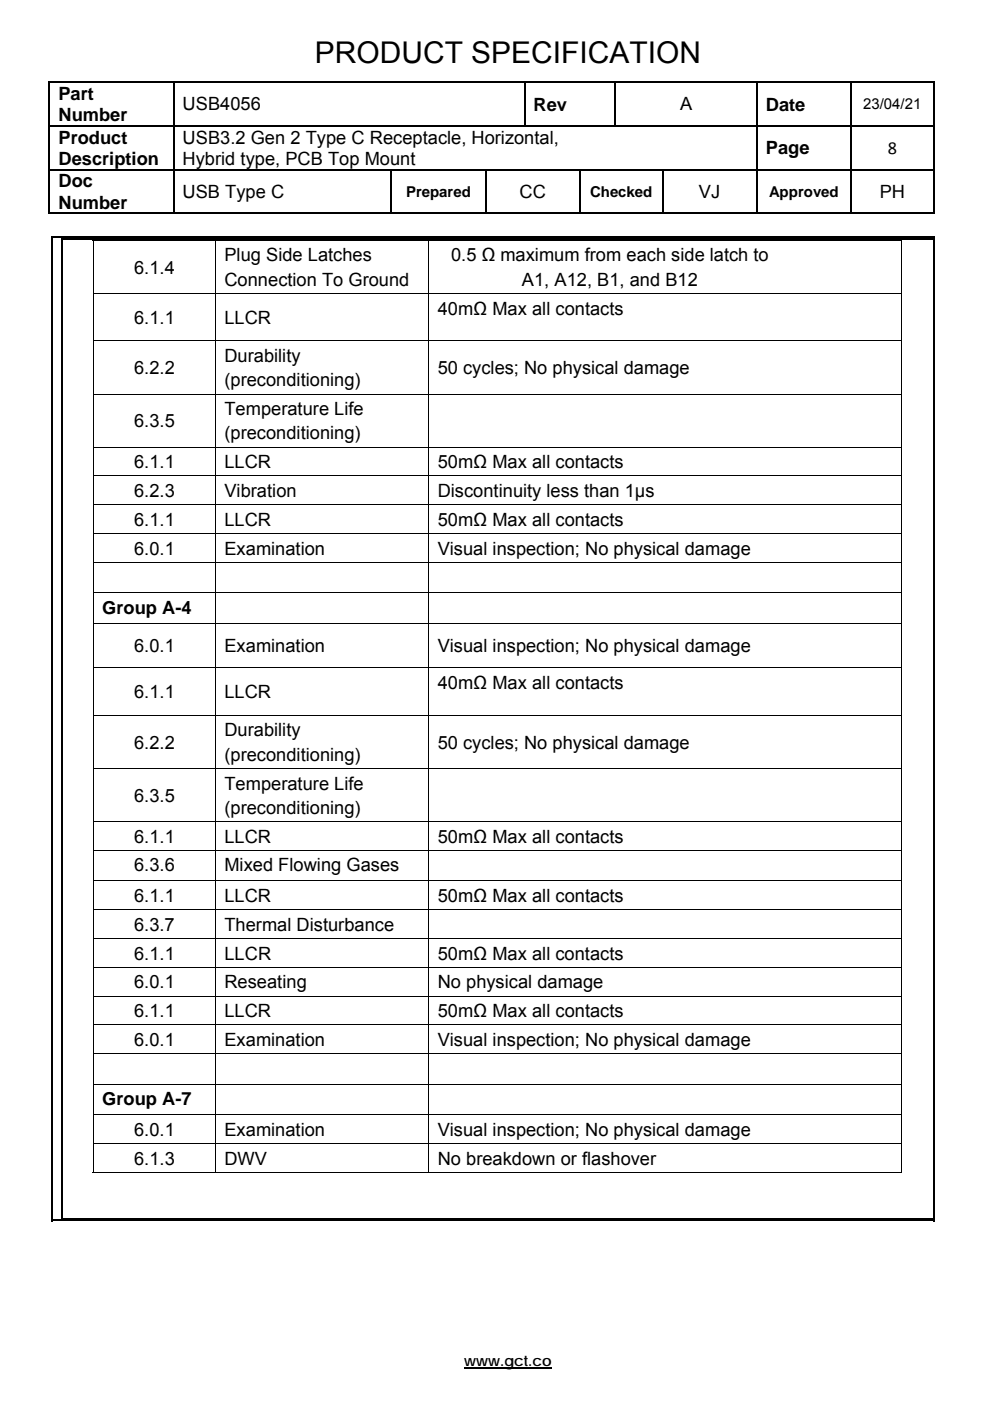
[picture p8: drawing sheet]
<svg xmlns="http://www.w3.org/2000/svg" width="210mm" height="297mm" viewBox="0 0 210 297" stroke-linecap="round" stroke-linejoin="round" font-family="sans-serif">
<defs><g id="words">
<text font-size="6.3" x="66.8" y="13.4">PRODUCT SPECIFICATION</text>
<g font-size="3.9">
<text x="12.4" y="21.2">Part</text>
<text x="38.7" y="23.4">USB4056</text>
<text x="113.2" y="23.4">Rev</text>
<text x="144.3" y="23.4">A</text>
<text x="162.4" y="23.4">Date</text>
<text x="12.4" y="25.7">Number</text>
<text x="12.4" y="30.5">Product</text>
<text x="12.4" y="34.9">Description</text>
<text x="38.7" y="30.5">USB3.2 Gen 2 Type C Receptacle, Horizontal,</text>
<text x="38.7" y="34.9">Hybrid type, PCB Top Mount</text>
<text x="162.4" y="32.7">Page</text>
<text x="188.3" y="32.6">8</text>
<text x="12.4" y="39.8">Doc</text>
<text x="38.7" y="42">USB Type C</text>
<text x="110.2" y="42">CC</text>
<text x="148.3" y="42">VJ</text>
<text x="186.6" y="42">PH</text>
<text x="12.4" y="44.2">Number</text>
<text x="28.4" y="58">6.1.4</text>
<text x="47.6" y="55.4">Plug Side Latches</text>
<text x="95.7" y="55.4">0.5 Ω maximum from each side latch to</text>
<text x="47.6" y="60.6">Connection To Ground</text>
<text x="110.7" y="60.6">A1, A12, B1, and B12</text>
<text x="28.4" y="68.7">6.1.1</text>
<text x="47.6" y="68.7">LLCR</text>
<text x="92.8" y="66.7">40mΩ Max all contacts</text>
<text x="47.6" y="76.8">Durability</text>
<text x="28.4" y="79.4">6.2.2</text>
<text x="47.6" y="81.9">(preconditioning)</text>
<text x="92.8" y="79.4">50 cycles; No physical damage</text>
<text x="47.6" y="88">Temperature Life</text>
<text x="28.4" y="90.6">6.3.5</text>
<text x="47.6" y="93.2">(preconditioning)</text>
<text x="28.4" y="99.3">6.1.1</text>
<text x="47.6" y="99.3">LLCR</text>
<text x="92.8" y="99.3">50mΩ Max all contacts</text>
<text x="28.4" y="105.4">6.2.3</text>
<text x="47.6" y="105.4">Vibration</text>
<text x="92.8" y="105.4">Discontinuity less than 1µs</text>
<text x="28.4" y="111.5">6.1.1</text>
<text x="47.6" y="111.5">LLCR</text>
<text x="92.8" y="111.5">50mΩ Max all contacts</text>
<text x="28.4" y="117.6">6.0.1</text>
<text x="47.6" y="117.6">Examination</text>
<text x="92.8" y="117.6">Visual inspection; No physical damage</text>
<text x="21.7" y="130.2">Group A-4</text>
<text x="28.4" y="138.3">6.0.1</text>
<text x="47.6" y="138.3">Examination</text>
<text x="92.8" y="138.3">Visual inspection; No physical damage</text>
<text x="28.4" y="148">6.1.1</text>
<text x="47.6" y="148">LLCR</text>
<text x="92.8" y="146">40mΩ Max all contacts</text>
<text x="28.4" y="158.7">6.2.2</text>
<text x="47.6" y="156.1">Durability</text>
<text x="47.6" y="161.3">(preconditioning)</text>
<text x="92.8" y="158.7">50 cycles; No physical damage</text>
<text x="47.6" y="167.4">Temperature Life</text>
<text x="28.4" y="170">6.3.5</text>
<text x="47.6" y="172.5">(preconditioning)</text>
<text x="28.4" y="178.6">6.1.1</text>
<text x="47.6" y="178.6">LLCR</text>
<text x="92.8" y="178.6">50mΩ Max all contacts</text>
<text x="28.4" y="184.8">6.3.6</text>
<text x="47.6" y="184.8">Mixed Flowing Gases</text>
<text x="28.4" y="191.2">6.1.1</text>
<text x="47.6" y="191.2">LLCR</text>
<text x="92.8" y="191.2">50mΩ Max all contacts</text>
<text x="28.4" y="197.3">6.3.7</text>
<text x="47.6" y="197.3">Thermal Disturbance</text>
<text x="28.4" y="203.4">6.1.1</text>
<text x="47.6" y="203.4">LLCR</text>
<text x="92.8" y="203.4">50mΩ Max all contacts</text>
<text x="28.4" y="209.6">6.0.1</text>
<text x="47.6" y="209.6">Reseating</text>
<text x="92.8" y="209.6">No physical damage</text>
<text x="28.4" y="215.7">6.1.1</text>
<text x="47.6" y="215.7">LLCR</text>
<text x="92.8" y="215.7">50mΩ Max all contacts</text>
<text x="28.4" y="221.8">6.0.1</text>
<text x="47.6" y="221.8">Examination</text>
<text x="92.8" y="221.8">Visual inspection; No physical damage</text>
<text x="21.7" y="234.4">Group A-7</text>
<text x="28.4" y="240.8">6.0.1</text>
<text x="47.6" y="240.8">Examination</text>
<text x="92.8" y="240.8">Visual inspection; No physical damage</text>
<text x="28.4" y="246.9">6.1.3</text>
<text x="47.6" y="246.9">DWV</text>
<text x="92.8" y="246.9">No breakdown or flashover</text>
</g>
<g font-size="3.2">
<text x="183.1" y="23.2">23/04/21</text>
<text x="86.1" y="41.7">Prepared</text>
<text x="125.2" y="41.7">Checked</text>
<text x="163.1" y="41.7">Approved</text>
<text x="98.5" y="289.6">www.gct.co</text>
</g>
</g></defs>
<g fill="#000">
<path d="M10.3 17.2h.4v.4h-.4zM36.7 17.2h.3v.4h-.3zM111.1 17.2h.3v.4h-.3zM130.4 17.2h.3v.4h-.3zM160.4 17.2h.3v.4h-.3zM180.4 17.2h.3v.4h-.3zM197.9 17.2h.3v.4h-.3zM10.3 26.5h.4v.4h-.4zM10.3 35.8h.4v.4h-.4zM36.7 26.5h.3v.4h-.3zM36.7 35.8h.3v.4h-.3zM82.8 35.8h.4v.4h-.4z"/>
<path d="M102.8 35.8h.4v.4h-.4zM122.9 35.8h.3v.4h-.3zM140.4 35.8h.3v.4h-.3zM160.4 26.5h.3v.4h-.3zM160.4 35.8h.3v.4h-.3zM180.4 26.5h.3v.4h-.3zM180.4 35.8h.3v.4h-.3zM197.9 26.5h.3v.4h-.3zM197.9 35.8h.3v.4h-.3zM10.9 50.1h.4v.4h-.4zM13 50.5h.3v.4h-.3zM19.7 50.9h.2v1h-.2z"/>
<path d="M45.6 50.9h.2v1h-.2zM90.8 50.9h.2v1h-.2zM191.2 50.9h.1v1h-.1zM191.2 50.9h.1v.1h-.1zM197.9 45.1h.3v.3h-.3zM197.9 50.1h.3v.4h-.3zM198 50.5h.3v.4h-.3zM198 50.5h.3v.3h-.3zM19.7 62.1h.2v1h-.2zM19.7 72.2h.2v1h-.2zM45.6 62.1h.2v1h-.2zM45.6 72.2h.2v1h-.2z"/>
<path d="M90.8 62.1h.2v1h-.2zM90.8 72.2h.2v1h-.2zM191.2 62.1h.1v1h-.1zM191.2 72.2h.1v1h-.1zM19.7 83.5h.2v1h-.2zM19.7 94.7h.2v1h-.2zM45.6 83.5h.2v1h-.2zM45.6 94.7h.2v1h-.2zM90.8 83.5h.2v1h-.2zM90.8 94.7h.2v1h-.2zM191.2 83.5h.1v1h-.1zM191.2 94.7h.1v1h-.1z"/>
<path d="M19.7 100.8h.2v1h-.2zM19.7 106.9h.2v1h-.2zM19.7 113.1h.2v.9h-.2zM45.6 100.8h.2v1h-.2zM45.6 106.9h.2v1h-.2zM45.6 113.1h.2v.9h-.2zM90.8 100.8h.2v1h-.2zM90.8 106.9h.2v1h-.2zM90.8 113.1h.2v.9h-.2zM191.2 100.8h.1v1h-.1zM191.2 106.9h.1v1h-.1zM191.2 113.1h.1v.9h-.1z"/>
<path d="M19.7 119.2h.2v1h-.2zM19.7 125.6h.2v1h-.2zM19.7 132.1h.2v1h-.2zM45.6 119.2h.2v1h-.2zM45.6 125.6h.2v1h-.2zM45.6 132.1h.2v1h-.2zM90.8 119.2h.2v1h-.2zM90.8 125.6h.2v1h-.2zM90.8 132.1h.2v1h-.2zM191.2 119.2h.1v1h-.1zM191.2 125.6h.1v1h-.1zM191.2 132.1h.1v1h-.1z"/>
<path d="M19.7 141.5h.2v1h-.2zM19.7 151.6h.2v.9h-.2zM45.6 141.5h.2v1h-.2zM45.6 151.6h.2v.9h-.2zM90.8 141.5h.2v1h-.2zM90.8 151.6h.2v.9h-.2zM191.2 141.5h.1v1h-.1zM191.2 151.6h.1v.9h-.1zM19.7 162.8h.2v1h-.2zM19.7 174.1h.2v.9h-.2zM45.6 162.8h.2v1h-.2zM45.6 174.1h.2v.9h-.2z"/>
<path d="M90.8 162.8h.2v1h-.2zM90.8 174.1h.2v.9h-.2zM191.2 162.8h.1v1h-.1zM191.2 174.1h.1v.9h-.1zM19.7 180.2h.2v1h-.2zM19.7 186.6h.2v1h-.2zM19.7 192.7h.2v1h-.2zM19.7 198.9h.2v1h-.2zM45.6 180.2h.2v1h-.2zM45.6 186.6h.2v1h-.2zM45.6 192.7h.2v1h-.2zM45.6 198.9h.2v1h-.2z"/>
<path d="M90.8 180.2h.2v1h-.2zM90.8 186.6h.2v1h-.2zM90.8 192.7h.2v1h-.2zM90.8 198.9h.2v1h-.2zM191.2 180.2h.1v1h-.1zM191.2 186.6h.1v1h-.1zM191.2 192.7h.1v1h-.1zM191.2 198.9h.1v1h-.1zM19.7 205h.2v1h-.2zM19.7 211.1h.2v1h-.2zM19.7 217.2h.2v1h-.2zM45.6 205h.2v1h-.2z"/>
<path d="M45.6 211.1h.2v1h-.2zM45.6 217.2h.2v1h-.2zM90.8 205h.2v1h-.2zM90.8 211.1h.2v1h-.2zM90.8 217.2h.2v1h-.2zM191.2 205h.1v1h-.1zM191.2 211.1h.1v1h-.1zM191.2 217.2h.1v1h-.1zM19.7 223.3h.2v1h-.2zM19.7 229.8h.2v1h-.2zM19.7 236.2h.2v1h-.2zM45.6 223.3h.2v1h-.2z"/>
<path d="M45.6 229.8h.2v1h-.2zM45.6 236.2h.2v1h-.2zM90.8 223.3h.2v1h-.2zM90.8 229.8h.2v1h-.2zM90.8 236.2h.2v1h-.2zM191.2 223.3h.1v1h-.1zM191.2 229.8h.1v1h-.1zM191.2 236.2h.1v1h-.1zM19.7 242.3h.2v1h-.2zM45.6 242.3h.2v1h-.2zM90.8 242.3h.2v1h-.2zM191.2 242.3h.1v1h-.1z"/>
<path d="M191.2 248.5h.1v.1h-.1zM197.9 258.6h.3v.3h-.3zM198 258.3h.3v.3h-.3z"/>
</g>
<g fill="none" stroke="#000" stroke-width=".34">
<path d="M10.3 17.4h26.4M10.5 17.6v8.9M36.8 17.6v8.9M37 17.4h74.1M111.3 17.6v8.9M111.4 17.4h19M130.5 17.6v8.9M130.7 17.4h29.7M160.5 17.6v8.9M160.7 17.4h19.7M180.5 17.6v8.9M180.7 17.4h17.2"/>
<path d="M198 17.6v8.9M10.5 26.9v8.9M10.5 36.2v9.2M10.7 26.7h26M10.7 36h26M36.8 26.9v8.9M36.8 36.2v9.2M37 36h45.8M83 36.2v9.2M83.2 36h19.6M103 36.2v9.2M103.2 36h19.7"/>
<path d="M123 36.2v9.2M123.2 36h17.2M140.5 36.2v9.2M140.7 36h19.7M160.4 26.7h-123.4M160.5 26.9v8.9M160.5 36.2v9.2M160.7 26.7h19.7M160.7 36h19.7M180.5 26.9v8.9M180.5 36.2v9.2M180.7 26.7h17.2"/>
<path d="M180.7 36h17.2M198 26.9v8.9M198 36.2v9.2M10.3 45.3h26.4M10.9 50.3h187M11.1 50.5v208.4M13 50.7h185M13.2 50.9v207.7M37 45.3h45.8M83.2 45.3h19.6M103.2 45.3h19.7M123.2 45.3h17.2"/>
<path d="M140.7 45.3h19.7M160.7 45.3h19.7M180.7 45.3h17.2M198 50.5v208.4M198.2 50.9v207.7M10.9 258.8h187M13 258.4h185"/>
</g>
<path d="M98.5 290h18.5" fill="none" stroke="#000" stroke-width=".28"/>
<g fill="none" stroke="#000" stroke-width=".21">
<path d="M19.7 50.9h25.9M19.8 51.9v10.2M45.7 51.9v10.2M45.8 50.9h45M90.9 51.9v10.2M91 50.9h100.2M191.2 51.9v10.2M19.8 63.1v9.1M19.8 73.2v10.3M19.9 62.2h25.7M19.9 72.3h25.7M45.7 63.1v9.1"/>
<path d="M45.7 73.2v10.3M45.8 62.2h45M45.8 72.3h45M90.9 63.1v9.1M90.9 73.2v10.3M91 62.2h100.2M91 72.3h100.2M191.2 63.1v9.1M191.2 73.2v10.3M19.8 84.5v10.2M19.8 95.7v5.1M19.9 83.5h25.7"/>
<path d="M19.9 94.8h25.7M45.7 84.5v10.2M45.7 95.7v5.1M45.8 83.5h45M45.8 94.8h45M90.9 84.5v10.2M90.9 95.7v5.1M91 83.5h100.2M91 94.8h100.2M191.2 84.5v10.2M191.2 95.7v5.1M19.8 101.8v5.1"/>
<path d="M19.8 107.9v5.2M19.8 114v5.2M19.9 100.9h25.7M19.9 107h25.7M19.9 113.1h25.7M19.9 119.3h25.7M45.7 101.8v5.1M45.7 107.9v5.2M45.7 114v5.2M45.8 100.9h45M45.8 107h45M45.8 113.1h45"/>
<path d="M45.8 119.3h45M90.9 101.8v5.1M90.9 107.9v5.2M90.9 114v5.2M91 100.9h100.2M91 107h100.2M91 113.1h100.2M91 119.3h100.2M191.2 101.8v5.1M191.2 107.9v5.2M191.2 114v5.2M19.8 120.2v5.4"/>
<path d="M19.8 126.6v5.5M19.8 133.1v8.4M19.9 125.7h25.7M19.9 132.1h25.7M45.7 120.2v5.4M45.7 126.6v5.5M45.7 133.1v8.4M45.8 125.7h45M45.8 132.1h45M90.9 120.2v5.4M90.9 126.6v5.5M90.9 133.1v8.4"/>
<path d="M91 125.7h100.2M91 132.1h100.2M191.2 120.2v5.4M191.2 126.6v5.5M191.2 133.1v8.4M19.8 142.5v9.1M19.8 152.5v10.3M19.9 141.6h25.7M19.9 151.6h25.7M45.7 142.5v9.1M45.7 152.5v10.3M45.8 141.6h45"/>
<path d="M45.8 151.6h45M90.9 142.5v9.1M90.9 152.5v10.3M91 141.6h100.2M91 151.6h100.2M191.2 142.5v9.1M191.2 152.5v10.3M19.8 163.8v10.3M19.8 175v5.2M19.9 162.9h25.7M19.9 174.1h25.7M45.7 163.8v10.3"/>
<path d="M45.7 175v5.2M45.8 162.9h45M45.8 174.1h45M90.9 163.8v10.3M90.9 175v5.2M91 162.9h100.2M91 174.1h100.2M191.2 163.8v10.3M191.2 175v5.2M19.8 181.2v5.4M19.8 187.6v5.1M19.8 193.7v5.2"/>
<path d="M19.8 199.9v5.1M19.9 180.3h25.7M19.9 186.7h25.7M19.9 192.8h25.7M19.9 198.9h25.7M45.7 181.2v5.4M45.7 187.6v5.1M45.7 193.7v5.2M45.7 199.9v5.1M45.8 180.3h45M45.8 186.7h45M45.8 192.8h45"/>
<path d="M45.8 198.9h45M90.9 181.2v5.4M90.9 187.6v5.1M90.9 193.7v5.2M90.9 199.9v5.1M91 180.3h100.2M91 186.7h100.2M91 192.8h100.2M91 198.9h100.2M191.2 181.2v5.4M191.2 187.6v5.1M191.2 193.7v5.2"/>
<path d="M191.2 199.9v5.1M19.8 206v5.1M19.8 212.1v5.1M19.8 218.2v5.1M19.9 205.1h25.7M19.9 211.2h25.7M19.9 217.3h25.7M45.7 206v5.1M45.7 212.1v5.1M45.7 218.2v5.1M45.8 205.1h45M45.8 211.2h45"/>
<path d="M45.8 217.3h45M90.9 206v5.1M90.9 212.1v5.1M90.9 218.2v5.1M91 205.1h100.2M91 211.2h100.2M91 217.3h100.2M191.2 206v5.1M191.2 212.1v5.1M191.2 218.2v5.1M19.8 224.3v5.5M19.8 230.8v5.4"/>
<path d="M19.8 237.2v5.1M19.9 223.4h25.7M19.9 229.8h25.7M19.9 236.3h25.7M45.7 224.3v5.5M45.7 230.8v5.4M45.7 237.2v5.1M45.8 223.4h45M45.8 229.8h45M45.8 236.3h45M90.9 224.3v5.5M90.9 230.8v5.4"/>
<path d="M90.9 237.2v5.1M91 223.4h100.2M91 229.8h100.2M91 236.3h100.2M191.2 224.3v5.5M191.2 230.8v5.4M191.2 237.2v5.1M19.7 248.5h25.9M19.8 243.3v5.3M19.9 242.4h25.7M45.7 243.3v5.3M45.8 242.4h45"/>
<path d="M45.8 248.5h45M90.9 243.3v5.3M91 242.4h100.2M91 248.5h100.2M191.2 243.3v5.3"/>
</g>
<use href="#words"/>
</svg>
